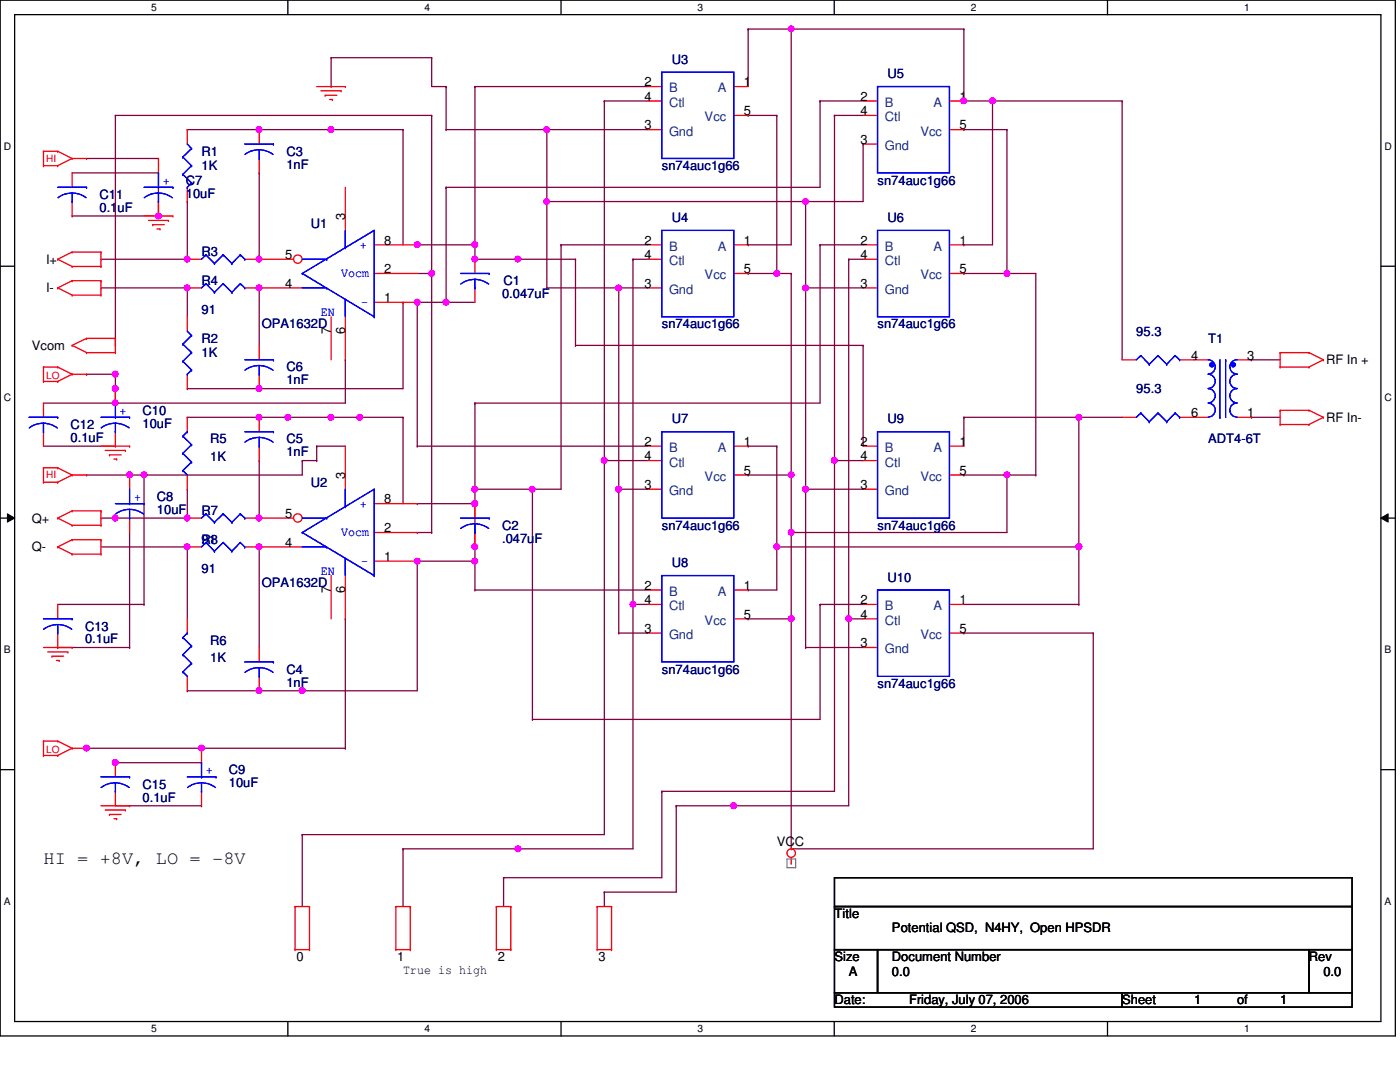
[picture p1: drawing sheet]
<svg xmlns="http://www.w3.org/2000/svg" width="279mm" height="216mm" viewBox="0 0 279 216" stroke-linecap="round" stroke-linejoin="round" font-family="sans-serif">
<defs><g id="words">
<text font-size="3.7" x="8.7" y="172.4">HI = +8V, LO = -8V</text>
<g font-size="2.6">
<text x="128.7" y="17.2">2</text>
<text x="148.4" y="17.2">1</text>
<text x="128.7" y="20.1">4</text>
<text x="148.4" y="23">5</text>
<text x="171.7" y="20.1">2</text>
<text x="171.7" y="23">4</text>
<text x="191.5" y="20.1">1</text>
<text x="128.7" y="25.8">3</text>
<text x="171.7" y="28.7">3</text>
<text x="191.5" y="25.8">5</text>
<text x="68.9" y="44" transform="rotate(-90 68.9 44)">3</text>
<text x="9.2" y="52.6">I+</text>
<text x="56.9" y="51.7">5</text>
<text x="76.7" y="48.8">8</text>
<text x="128.7" y="48.8">2</text>
<text x="128.7" y="51.7">4</text>
<text x="148.4" y="48.8">1</text>
<text x="171.7" y="48.8">2</text>
<text x="171.7" y="51.7">4</text>
<text x="191.5" y="48.8">1</text>
<text x="9.2" y="58.3">I-</text>
<text x="56.9" y="57.4">4</text>
<text x="76.7" y="54.5">2</text>
<text x="128.7" y="57.4">3</text>
<text x="148.4" y="54.5">5</text>
<text x="171.7" y="57.4">3</text>
<text x="191.5" y="54.5">5</text>
<text x="76.7" y="60.3">1</text>
<text x="6.3" y="69.8">Vcom</text>
<text x="66" y="66.6" transform="rotate(-90 66 66.6)">7</text>
<text x="68.9" y="66.6" transform="rotate(-90 68.9 66.6)">6</text>
<text x="237.7" y="71.8">4</text>
<text x="248.9" y="71.8">3</text>
<text x="264.7" y="72.7">RF In +</text>
<text x="237.7" y="83.2">6</text>
<text x="248.9" y="83.2">1</text>
<text x="128.7" y="89">2</text>
<text x="148.4" y="89">1</text>
<text x="171.7" y="89">2</text>
<text x="191.5" y="89">1</text>
<text x="264.7" y="84.2">RF In-</text>
<text x="68.9" y="95.6" transform="rotate(-90 68.9 95.6)">3</text>
<text x="128.7" y="91.9">4</text>
<text x="148.4" y="94.7">5</text>
<text x="171.7" y="91.9">4</text>
<text x="191.5" y="94.7">5</text>
<text x="76.7" y="100.5">8</text>
<text x="128.7" y="97.6">3</text>
<text x="171.7" y="97.6">3</text>
<text x="6.3" y="104.3">Q+</text>
<text x="56.9" y="103.3">5</text>
<text x="76.7" y="106.2">2</text>
<text x="6.3" y="110">Q-</text>
<text x="56.9" y="109.1">4</text>
<text x="76.7" y="111.9">1</text>
<text x="66" y="118.3" transform="rotate(-90 66 118.3)">7</text>
<text x="68.9" y="118.3" transform="rotate(-90 68.9 118.3)">6</text>
<text x="128.7" y="117.7">2</text>
<text x="148.4" y="117.7">1</text>
<text x="128.7" y="120.6">4</text>
<text x="148.4" y="123.4">5</text>
<text x="171.7" y="120.6">2</text>
<text x="171.7" y="123.4">4</text>
<text x="191.5" y="120.6">1</text>
<text x="128.7" y="126.3">3</text>
<text x="171.7" y="129.2">3</text>
<text x="191.5" y="126.3">5</text>
<text x="155" y="168.9">VCC</text>
<text x="166.5" y="183.2">Title</text>
<text x="59.2" y="191.8">0</text>
<text x="79.2" y="191.8">1</text>
<text x="99.4" y="191.8">2</text>
<text x="119.5" y="191.8">3</text>
<text x="166.5" y="191.8">Size</text>
<text x="178" y="191.8">Document Number</text>
<text x="178" y="186.1">Potential QSD, N4HY, Open HPSDR</text>
<text x="261.2" y="191.8">Rev</text>
<text x="80.4" y="194.4">True is high</text>
<text x="169.4" y="194.7">A</text>
<text x="178" y="194.7">0.0</text>
<text x="264.1" y="194.7">0.0</text>
<text x="166.5" y="200.4">Date:</text>
<text x="181.4" y="200.4">Friday, July 07, 2006</text>
<text x="223.9" y="200.4">Sheet</text>
<text x="238.3" y="200.4">1</text>
<text x="246.9" y="200.4">of</text>
<text x="255.5" y="200.4">1</text>
</g>
<g font-size="2.6" fill="#000080">
<text x="134.1" y="12.7">U3</text>
<text x="177.1" y="15.6">U5</text>
<text x="40.2" y="31.1">R1</text>
<text x="40.2" y="34">1K</text>
<text x="57.1" y="31.1">C3</text>
<text x="57.1" y="33.7">1nF</text>
<text x="132.1" y="34">sn74auc1g66</text>
<text x="19.9" y="39.7">C11</text>
<text x="37.1" y="36.8">C7</text>
<text x="37.1" y="39.4">10uF</text>
<text x="175.1" y="36.8">sn74auc1g66</text>
<text x="19.9" y="42.3">0.1uF</text>
<text x="62.1" y="45.4">U1</text>
<text x="134.1" y="44.3">U4</text>
<text x="177.1" y="44.3">U6</text>
<text x="40.2" y="51.2">R3</text>
<text x="40.2" y="56.9">R4</text>
<text x="100.2" y="59.5">0.047uF</text>
<text x="100.5" y="56.9">C1</text>
<text x="40.2" y="62.7">91</text>
<text x="52.3" y="65.5">OPA1632D</text>
<text x="132.1" y="65.5">sn74auc1g66</text>
<text x="175.1" y="65.5">sn74auc1g66</text>
<text x="40.2" y="68.4">R2</text>
<text x="40.2" y="71.2">1K</text>
<text x="226.8" y="67">95.3</text>
<text x="241.1" y="68.4">T1</text>
<text x="57.1" y="74.1">C6</text>
<text x="57.1" y="76.7">1nF</text>
<text x="28.4" y="82.8">C10</text>
<text x="226.8" y="78.4">95.3</text>
<text x="14.1" y="85.6">C12</text>
<text x="14.1" y="88.2">0.1uF</text>
<text x="28.4" y="85.3">10uF</text>
<text x="42" y="88.5">R5</text>
<text x="57.1" y="88.5">C5</text>
<text x="134.1" y="84.5">U7</text>
<text x="177.1" y="84.5">U9</text>
<text x="241.1" y="88.5">ADT4-6T</text>
<text x="42" y="91.9">1K</text>
<text x="57.1" y="91.1">1nF</text>
<text x="31.3" y="99.9">C8</text>
<text x="62.1" y="97.1">U2</text>
<text x="31.3" y="102.5">10uF</text>
<text x="40.2" y="102.8">R7</text>
<text x="100.2" y="105.7">C2</text>
<text x="132.1" y="105.7">sn74auc1g66</text>
<text x="175.1" y="105.7">sn74auc1g66</text>
<text x="40.2" y="108.6">91</text>
<text x="40.2" y="108.6">R8</text>
<text x="100.2" y="108.3">.047uF</text>
<text x="134.1" y="113.2">U8</text>
<text x="40.2" y="114.3">91</text>
<text x="52.3" y="117.2">OPA1632D</text>
<text x="177.1" y="116">U10</text>
<text x="17" y="125.8">C13</text>
<text x="17" y="128.4">0.1uF</text>
<text x="42" y="128.7">R6</text>
<text x="42" y="132.1">1K</text>
<text x="57.1" y="134.4">C4</text>
<text x="57.1" y="137">1nF</text>
<text x="132.1" y="134.4">sn74auc1g66</text>
<text x="175.1" y="137.3">sn74auc1g66</text>
<text x="45.7" y="154.5">C9</text>
<text x="28.4" y="157.4">C15</text>
<text x="28.4" y="159.9">0.1uF</text>
<text x="45.7" y="157.1">10uF</text>
</g>
<g font-size="2.6" fill="#004080">
<text x="133.5" y="18.5">B</text>
<text x="133.5" y="21.3">Ctl</text>
<text x="143.3" y="18.5">A</text>
<text x="176.6" y="21.3">B</text>
<text x="186.3" y="21.3">A</text>
<text x="133.5" y="27.1">Gnd</text>
<text x="140.6" y="24.2">Vcc</text>
<text x="176.6" y="24.2">Ctl</text>
<text x="176.6" y="29.9">Gnd</text>
<text x="183.7" y="27.1">Vcc</text>
<text x="133.5" y="50">B</text>
<text x="133.5" y="52.9">Ctl</text>
<text x="143.3" y="50">A</text>
<text x="176.6" y="50">B</text>
<text x="176.6" y="52.9">Ctl</text>
<text x="186.3" y="50">A</text>
<text x="133.5" y="58.6">Gnd</text>
<text x="140.6" y="55.8">Vcc</text>
<text x="176.6" y="58.6">Gnd</text>
<text x="183.7" y="55.8">Vcc</text>
<text x="133.5" y="90.2">B</text>
<text x="133.5" y="93.1">Ctl</text>
<text x="140.6" y="96">Vcc</text>
<text x="143.3" y="90.2">A</text>
<text x="176.6" y="90.2">B</text>
<text x="176.6" y="93.1">Ctl</text>
<text x="183.7" y="96">Vcc</text>
<text x="186.3" y="90.2">A</text>
<text x="133.5" y="98.8">Gnd</text>
<text x="176.6" y="98.8">Gnd</text>
<text x="133.5" y="118.9">B</text>
<text x="143.3" y="118.9">A</text>
<text x="133.5" y="121.8">Ctl</text>
<text x="140.6" y="124.7">Vcc</text>
<text x="176.6" y="121.8">B</text>
<text x="176.6" y="124.7">Ctl</text>
<text x="186.3" y="121.8">A</text>
<text x="133.5" y="127.5">Gnd</text>
<text x="176.6" y="130.4">Gnd</text>
<text x="183.7" y="127.5">Vcc</text>
</g>
<g font-size="2.6" fill="#00f">
<text x="32.5" y="36.9">+</text>
<text x="71.8" y="49.8">+</text>
<text x="68.1" y="55.2">Vocm</text>
<text x="64.1" y="63">EN</text>
<text x="72.1" y="61">-</text>
<text x="23.9" y="82.8">+</text>
<text x="26.8" y="100">+</text>
<text x="71.8" y="101.4">+</text>
<text x="68.1" y="106.9">Vocm</text>
<text x="72.1" y="112.6">-</text>
<text x="64.1" y="114.6">EN</text>
<text x="41.1" y="154.5">+</text>
</g>
<g font-size="2">
<text x="30.2" y="2.2">5</text>
<text x="84.7" y="2.2">4</text>
<text x="139.2" y="2.2">3</text>
<text x="193.8" y="2.2">2</text>
<text x="248.3" y="2.2">1</text>
<text x=".8" y="29.8">D</text>
<text x="276.3" y="29.8">D</text>
<text x=".8" y="80.1">C</text>
<text x="276.3" y="80.1">C</text>
<text x=".8" y="130.3">B</text>
<text x="276.3" y="130.3">B</text>
<text x=".8" y="180.5">A</text>
<text x="276.3" y="180.5">A</text>
<text x="30.2" y="206">5</text>
<text x="84.7" y="206">4</text>
<text x="139.2" y="206">3</text>
<text x="193.8" y="206">2</text>
<text x="248.3" y="206">1</text>
</g>
<g font-size="2" fill="#f00">
<text x="9.2" y="32.3">HI</text>
<text x="9.2" y="75.6">LO</text>
<text x="9.2" y="95.4">HI</text>
<text x="9.2" y="150.2">LO</text>
</g>
</g></defs>
<path d="M0 0h278.5v206.7h-278.5zM2.9 2.9h272.7v200.9h-272.7z" fill="none" stroke="#000" stroke-width=".25"/>
<g fill="#fff">
<path d="M30.2 .3h1.1v2.3h-1.1z"/>
<path d="M30.2 204.1h1.1v2.3h-1.1z"/>
</g>
<path d="M57.4 0v2.9M57.4 203.8v2.9" fill="none" stroke="#000" stroke-width=".25"/>
<g fill="#fff">
<path d="M84.7 .3h1.1v2.3h-1.1z"/>
<path d="M84.7 204.1h1.1v2.3h-1.1z"/>
</g>
<path d="M112 0v2.9M112 203.8v2.9" fill="none" stroke="#000" stroke-width=".25"/>
<g fill="#fff">
<path d="M139.2 .3h1.1v2.3h-1.1z"/>
<path d="M139.2 204.1h1.1v2.3h-1.1z"/>
</g>
<path d="M166.5 0v2.9M166.5 203.8v2.9" fill="none" stroke="#000" stroke-width=".25"/>
<g fill="#fff">
<path d="M193.8 .3h1.1v2.3h-1.1z"/>
<path d="M193.8 204.1h1.1v2.3h-1.1z"/>
</g>
<path d="M221 0v2.9M221 203.8v2.9" fill="none" stroke="#000" stroke-width=".25"/>
<g fill="#fff">
<path d="M248.3 .3h1.1v2.3h-1.1z"/>
<path d="M248.3 204.1h1.1v2.3h-1.1z"/>
<path d="M.8 28h1.4v2.3h-1.4z"/>
<path d="M276.3 28h1.4v2.3h-1.4z"/>
<path d="M.8 78.2h1.4v2.3h-1.4z"/>
<path d="M276.3 78.2h1.4v2.3h-1.4z"/>
</g>
<path d="M0 53.1h2.9M275.6 53.1h2.9" fill="none" stroke="#000" stroke-width=".25"/>
<g fill="#fff">
<path d="M.8 128.5h1.3v2.2h-1.3z"/>
<path d="M276.3 128.5h1.3v2.2h-1.3z"/>
</g>
<path d="M0 103.4h2.9M275.6 103.4h2.9" fill="none" stroke="#000" stroke-width=".25"/>
<path d="M1.5 102.5l1.4 .9-1.4 .8zM275.6 103.4l1.4-.9v1.7z" fill="#000"/>
<path d="M1.5 102.5l1.4 .9-1.4 .8zM275.6 103.4l1.4-.9v1.7z" fill="none" stroke="#000" stroke-width=".2"/>
<g fill="#fff">
<path d="M.8 178.7h1.3v2.2h-1.3z"/>
<path d="M276.3 178.7h1.3v2.2h-1.3z"/>
</g>
<path d="M0 153.6h2.9M275.6 153.6h2.9" fill="none" stroke="#000" stroke-width=".25"/>
<path d="M94.8 48.9h.1M94.8 48.9v2.8M249.8 71.8h.1M249.8 71.8h5.7M249.8 83.3h.1M249.8 83.3h5.7" fill="none" stroke="#800040" stroke-width=".25"/>
<circle cx="94.7" cy="48.8" r=".56" fill="#f0f"/>
<circle cx="94.7" cy="48.8" r=".56" fill="none" stroke="#f0f" stroke-width=".25"/>
<path d="M83.3 48.9h.1M83.3 48.9h11.5" fill="none" stroke="#800040" stroke-width=".25"/>
<circle cx="83.3" cy="48.8" r=".56" fill="#f0f"/>
<circle cx="83.3" cy="48.8" r=".56" fill="none" stroke="#f0f" stroke-width=".25"/>
<path d="M192.4 20.2h.1M192.4 20.2h5.7M89 60.3h.1M89 60.3h5.8" fill="none" stroke="#800040" stroke-width=".25"/>
<circle cx="198.1" cy="20.1" r=".56" fill="#f0f"/>
<circle cx="198.1" cy="20.1" r=".56" fill="none" stroke="#f0f" stroke-width=".25"/>
<circle cx="192.3" cy="20.1" r=".56" fill="#f0f"/>
<circle cx="192.3" cy="20.1" r=".56" fill="none" stroke="#f0f" stroke-width=".25"/>
<path d="M157.9 5.8h.1M157.9 5.8h34.5M192.4 5.8h.1M192.4 5.8v14.4M223.9 20.2h.1M223.9 20.2v51.6" fill="none" stroke="#800040" stroke-width=".25"/>
<circle cx="157.9" cy="5.8" r=".56" fill="#f0f"/>
<circle cx="157.9" cy="5.8" r=".56" fill="none" stroke="#f0f" stroke-width=".25"/>
<g fill="none" stroke="#800040" stroke-width=".25">
<path d="M94.8 17.3h.1M94.8 17.3h34.4M94.8 17.3v31.6M149.3 5.8h.1M149.3 5.8v11.5M149.3 5.8h8.6M157.9 5.8h.1M157.9 5.8v43.1h-8.6M89 37.4h.1M89 37.4v22.9M163.7 20.2h.1M163.7 20.2h8.6"/>
<path d="M163.7 20.2v17.2h-74.7M198.1 20.2h.1M198.1 20.2v28.7h-5.7M198.1 20.2h25.8M112 48.9h.1M112 48.9h17.2M112 48.9v48.7h-5.7M149.3 48.9h.1M192.4 48.9h.1M106.3 97.6h.1"/>
</g>
<circle cx="89" cy="60.3" r=".57" fill="#f0f"/>
<circle cx="89" cy="60.3" r=".57" fill="none" stroke="#f0f" stroke-width=".25"/>
<path d="M83.3 60.3h.1M83.3 60.3h5.7" fill="none" stroke="#800040" stroke-width=".25"/>
<circle cx="83.3" cy="60.3" r=".56" fill="#f0f"/>
<circle cx="83.3" cy="60.3" r=".56" fill="none" stroke="#f0f" stroke-width=".25"/>
<path d="M163.7 48.9h.1M163.7 48.9h8.6M163.7 48.9v31.5h-68.9M94.8 80.4h.1M94.8 97.6h.1M94.8 97.6v2.9" fill="none" stroke="#800040" stroke-width=".25"/>
<circle cx="94.7" cy="100.5" r=".56" fill="#f0f"/>
<circle cx="94.7" cy="100.5" r=".56" fill="none" stroke="#f0f" stroke-width=".25"/>
<path d="M83.3 60.3h.1M83.3 60.3v28.7M83.3 89h.1M83.3 89h45.9M192.4 83.3h.1M192.4 83.3v5.7M215.3 83.3h.1M215.3 83.3h8.6M215.3 83.3v25.8M83.3 112h.1M83.3 112h11.5" fill="none" stroke="#800040" stroke-width=".25"/>
<circle cx="215.3" cy="109.1" r=".56" fill="#f0f"/>
<circle cx="215.3" cy="109.1" r=".56" fill="none" stroke="#f0f" stroke-width=".25"/>
<circle cx="215.3" cy="83.3" r=".56" fill="#f0f"/>
<circle cx="215.3" cy="83.3" r=".56" fill="none" stroke="#f0f" stroke-width=".25"/>
<path d="M155 109.1h.1M155 109.1h60.3M192.4 120.6h22.9M215.3 120.6h.1" fill="none" stroke="#800040" stroke-width=".25"/>
<circle cx="215.3" cy="109.1" r=".56" fill="#f0f"/>
<circle cx="215.3" cy="109.1" r=".56" fill="none" stroke="#f0f" stroke-width=".25"/>
<path d="M155 89h.1M155 89v20.1M215.3 109.1h.1M215.3 109.1v11.5" fill="none" stroke="#800040" stroke-width=".25"/>
<circle cx="155" cy="109.1" r=".56" fill="#f0f"/>
<circle cx="155" cy="109.1" r=".56" fill="none" stroke="#f0f" stroke-width=".25"/>
<g fill="none" stroke="#800040" stroke-width=".25">
<path d="M149.3 89h.1M149.3 89h5.7M149.3 117.7h.1M155 109.1h.1M155 109.1v8.6h-5.7M157.9 106.3h.1M157.9 106.3v63.1M149.3 123.5h.1M149.3 123.5h8.6M157.9 123.5h.1M192.4 126.3h.1M192.4 126.3h25.8"/>
<path d="M218.2 126.3h.1M218.2 126.3v43.1h-60.3M157.9 169.4h.1"/>
</g>
<circle cx="157.9" cy="123.4" r=".56" fill="#f0f"/>
<circle cx="157.9" cy="123.4" r=".56" fill="none" stroke="#f0f" stroke-width=".25"/>
<circle cx="157.9" cy="106.2" r=".56" fill="#f0f"/>
<circle cx="157.9" cy="106.2" r=".56" fill="none" stroke="#f0f" stroke-width=".25"/>
<path d="M149.3 94.8h.1M149.3 94.8h8.6M201 94.8h.1M201 94.8v11.5h-43.1M157.9 106.3h.1" fill="none" stroke="#800040" stroke-width=".25"/>
<circle cx="200.9" cy="94.7" r=".56" fill="#f0f"/>
<circle cx="200.9" cy="94.7" r=".56" fill="none" stroke="#f0f" stroke-width=".25"/>
<path d="M201 25.9h.1M201 25.9v28.7M201 54.6h.1M201 54.6h5.7M201 94.8h.1M201 94.8h5.7" fill="none" stroke="#800040" stroke-width=".25"/>
<circle cx="200.9" cy="54.6" r=".56" fill="#f0f"/>
<circle cx="200.9" cy="54.6" r=".56" fill="none" stroke="#f0f" stroke-width=".25"/>
<path d="M155 23h.1M155 23v31.6M192.4 25.9h.1M192.4 25.9h8.6M155 54.6h.1M155 54.6h2.9M157.9 54.6h.1M157.9 54.6v40.2" fill="none" stroke="#800040" stroke-width=".25"/>
<circle cx="155" cy="54.6" r=".56" fill="#f0f"/>
<circle cx="155" cy="54.6" r=".56" fill="none" stroke="#f0f" stroke-width=".25"/>
<path d="M149.3 23h.1M149.3 23h5.7M149.3 54.6h.1M149.3 54.6h5.7M94.8 117.7h.1M94.8 112h.1M94.8 117.7h34.4M94.8 112v5.7" fill="none" stroke="#800040" stroke-width=".25"/>
<circle cx="94.7" cy="112" r=".56" fill="#f0f"/>
<circle cx="94.7" cy="112" r=".56" fill="none" stroke="#f0f" stroke-width=".25"/>
<path d="M103.4 51.7h.1M103.4 51.7h11.5M114.9 51.7h.1M114.9 51.7v17.2M114.9 68.9h.1M114.9 68.9h57.4M172.3 68.9h.1M172.3 68.9v20.1" fill="none" stroke="#800040" stroke-width=".25"/>
<circle cx="103.4" cy="51.7" r=".56" fill="#f0f"/>
<circle cx="103.4" cy="51.7" r=".56" fill="none" stroke="#f0f" stroke-width=".25"/>
<path d="M106.3 97.6h.1M106.3 97.6v46M163.7 120.6h.1M163.7 120.6h8.6M163.7 120.6v23h-57.4M106.3 143.6h.1" fill="none" stroke="#800040" stroke-width=".25"/>
<circle cx="106.2" cy="97.6" r=".56" fill="#f0f"/>
<circle cx="106.2" cy="97.6" r=".56" fill="none" stroke="#f0f" stroke-width=".25"/>
<path d="M94.8 97.6h.1M94.8 97.6h11.5" fill="none" stroke="#800040" stroke-width=".25"/>
<circle cx="94.7" cy="97.6" r=".56" fill="#f0f"/>
<circle cx="94.7" cy="97.6" r=".56" fill="none" stroke="#f0f" stroke-width=".25"/>
<path d="M120.6 20.2h.1M120.6 20.2h8.6M120.6 91.9h.1M120.6 91.9v74.6" fill="none" stroke="#800040" stroke-width=".25"/>
<circle cx="120.6" cy="91.9" r=".56" fill="#f0f"/>
<circle cx="120.6" cy="91.9" r=".56" fill="none" stroke="#f0f" stroke-width=".25"/>
<path d="M126.3 51.7h.1M126.3 51.7h2.9M120.6 91.9h.1M120.6 91.9h8.6M126.3 120.6h.1M126.3 120.6v48.8" fill="none" stroke="#800040" stroke-width=".25"/>
<circle cx="126.3" cy="120.6" r=".56" fill="#f0f"/>
<circle cx="126.3" cy="120.6" r=".56" fill="none" stroke="#f0f" stroke-width=".25"/>
<path d="M166.5 23h.1M166.5 23h5.8M166.5 91.9h.1M166.5 91.9v66M126.3 120.6h.1M126.3 120.6h2.9" fill="none" stroke="#800040" stroke-width=".25"/>
<circle cx="166.5" cy="91.9" r=".56" fill="#f0f"/>
<circle cx="166.5" cy="91.9" r=".56" fill="none" stroke="#f0f" stroke-width=".25"/>
<path d="M169.4 51.7h.1M169.4 51.7h2.9M166.5 91.9h.1M166.5 91.9h5.8M169.4 123.5h.1M169.4 123.5v37.3M132.1 157.9h.1M132.1 157.9h34.4M132.1 157.9v17.2" fill="none" stroke="#800040" stroke-width=".25"/>
<circle cx="169.4" cy="123.4" r=".56" fill="#f0f"/>
<circle cx="169.4" cy="123.4" r=".56" fill="none" stroke="#f0f" stroke-width=".25"/>
<path d="M146.4 160.8h.1M146.4 160.8h23" fill="none" stroke="#800040" stroke-width=".25"/>
<circle cx="146.4" cy="160.8" r=".57" fill="#f0f"/>
<circle cx="146.4" cy="160.8" r=".57" fill="none" stroke="#f0f" stroke-width=".25"/>
<path d="M169.4 123.5h.1M169.4 123.5h2.9M60.3 166.5h.1M60.3 166.5v14.4M60.3 166.5h60.3M80.4 169.4h.1M80.4 169.4v11.5M103.4 169.4h.1M103.4 169.4h22.9M135 160.8h.1M135 160.8v17.2" fill="none" stroke="#800040" stroke-width=".25"/>
<circle cx="103.4" cy="169.4" r=".56" fill="#f0f"/>
<circle cx="103.4" cy="169.4" r=".56" fill="none" stroke="#f0f" stroke-width=".25"/>
<path d="M66.1 11.5h.1M66.1 11.5h20M89 17.3h.1M89 17.3v8.6M109.1 25.9h.1M109.1 25.9h20.1M100.5 175.1h.1M100.5 175.1h31.6M100.5 175.1v5.8" fill="none" stroke="#800040" stroke-width=".25"/>
<circle cx="109.1" cy="25.9" r=".56" fill="#f0f"/>
<circle cx="109.1" cy="25.9" r=".56" fill="none" stroke="#f0f" stroke-width=".25"/>
<path d="M109.1 25.9h.1M109.1 25.9v14.3M109.1 40.2h.1M109.1 40.2h51.7" fill="none" stroke="#800040" stroke-width=".25"/>
<circle cx="160.8" cy="40.2" r=".56" fill="#f0f"/>
<circle cx="160.8" cy="40.2" r=".56" fill="none" stroke="#f0f" stroke-width=".25"/>
<circle cx="109.1" cy="40.2" r=".56" fill="#f0f"/>
<circle cx="109.1" cy="40.2" r=".56" fill="none" stroke="#f0f" stroke-width=".25"/>
<path d="M172.3 28.7h.1M172.3 28.7v11.5M109.1 40.2h.1M109.1 40.2v17.2M123.5 57.4h.1M123.5 57.4h5.7M160.8 57.4h.1M160.8 57.4v40.2" fill="none" stroke="#800040" stroke-width=".25"/>
<circle cx="160.8" cy="57.5" r=".56" fill="#f0f"/>
<circle cx="160.8" cy="57.5" r=".56" fill="none" stroke="#f0f" stroke-width=".25"/>
<path d="M160.8 57.4h.1M160.8 40.2h.1M160.8 57.4h11.5M160.8 40.2h11.5M160.8 97.6h.1M160.8 97.6v31.6" fill="none" stroke="#800040" stroke-width=".25"/>
<circle cx="160.8" cy="97.6" r=".56" fill="#f0f"/>
<circle cx="160.8" cy="97.6" r=".56" fill="none" stroke="#f0f" stroke-width=".25"/>
<path d="M123.5 57.4h.1M123.5 57.4v40.2M160.8 97.6h.1M160.8 97.6h11.5M160.8 129.2h.1M160.8 129.2h11.5" fill="none" stroke="#800040" stroke-width=".25"/>
<circle cx="123.4" cy="97.6" r=".56" fill="#f0f"/>
<circle cx="123.4" cy="97.6" r=".56" fill="none" stroke="#f0f" stroke-width=".25"/>
<circle cx="123.4" cy="57.4" r=".56" fill="#f0f"/>
<circle cx="123.4" cy="57.4" r=".56" fill="none" stroke="#f0f" stroke-width=".25"/>
<g fill="none" stroke="#800040" stroke-width=".25">
<path d="M66.1 25.9h.1M66.1 25.9h14.3M94.8 80.4h.1M94.8 80.4v17.2M123.5 97.6h.1M123.5 97.6h5.7M123.5 97.6v28.7M83.3 100.5h.1M83.3 100.5h11.5M123.5 126.3h.1M123.5 126.3h5.7M120.6 178h.1"/>
<path d="M120.6 178h14.4M120.6 178v2.9"/>
</g>
<circle cx="66" cy="25.9" r=".56" fill="#f0f"/>
<circle cx="66" cy="25.9" r=".56" fill="none" stroke="#f0f" stroke-width=".25"/>
<path d="M80.4 25.9h.1M80.4 25.9v23M51.7 109.1h.1M51.7 109.1v20.1" fill="none" stroke="#800040" stroke-width=".25"/>
<circle cx="51.7" cy="109.1" r=".56" fill="#f0f"/>
<circle cx="51.7" cy="109.1" r=".56" fill="none" stroke="#f0f" stroke-width=".25"/>
<path d="M60.3 137.8h.1M60.3 137.8h23" fill="none" stroke="#800040" stroke-width=".25"/>
<circle cx="60.3" cy="137.8" r=".56" fill="#f0f"/>
<circle cx="60.3" cy="137.8" r=".56" fill="none" stroke="#f0f" stroke-width=".25"/>
<path d="M83.3 112h.1M83.3 112v25.8" fill="none" stroke="#800040" stroke-width=".25"/>
<circle cx="83.3" cy="112" r=".56" fill="#f0f"/>
<circle cx="83.3" cy="112" r=".56" fill="none" stroke="#f0f" stroke-width=".25"/>
<path d="M51.7 34.5h.1M51.7 34.5v17.2" fill="none" stroke="#800040" stroke-width=".25"/>
<circle cx="51.7" cy="51.7" r=".56" fill="#f0f"/>
<circle cx="51.7" cy="51.7" r=".56" fill="none" stroke="#f0f" stroke-width=".25"/>
<path d="M51.7 77.6h.1M80.4 60.3h.1M80.4 60.3v17.3h-28.7M71.8 83.3h.1M71.8 83.3h8.6" fill="none" stroke="#800040" stroke-width=".25"/>
<circle cx="71.8" cy="83.3" r=".56" fill="#f0f"/>
<circle cx="71.8" cy="83.3" r=".56" fill="none" stroke="#f0f" stroke-width=".25"/>
<path d="M51.7 91.9h.1M51.7 91.9v11.5M80.4 83.3h.1M80.4 83.3v17.2" fill="none" stroke="#800040" stroke-width=".25"/>
<circle cx="51.7" cy="103.4" r=".56" fill="#f0f"/>
<circle cx="51.7" cy="103.4" r=".56" fill="none" stroke="#f0f" stroke-width=".25"/>
<path d="M37.4 25.9h.1M37.4 25.9h14.3M37.4 57.4h.1M37.4 57.4v5.8M37.4 77.6h.1M37.4 77.6h14.3" fill="none" stroke="#800040" stroke-width=".25"/>
<circle cx="51.7" cy="77.5" r=".56" fill="#f0f"/>
<circle cx="51.7" cy="77.5" r=".56" fill="none" stroke="#f0f" stroke-width=".25"/>
<path d="M51.7 57.4h.1M51.7 57.4v11.5" fill="none" stroke="#800040" stroke-width=".25"/>
<circle cx="51.7" cy="57.4" r=".56" fill="#f0f"/>
<circle cx="51.7" cy="57.4" r=".56" fill="none" stroke="#f0f" stroke-width=".25"/>
<path d="M37.4 40.2h.1M37.4 40.2v11.5M160.8 40.2h.1M160.8 40.2v17.2M37.4 97.6h.1M37.4 97.6v5.8M157.9 94.8h.1M157.9 94.8v11.5M37.4 109.1h.1M37.4 109.1v14.4" fill="none" stroke="#800040" stroke-width=".25"/>
<circle cx="157.9" cy="94.7" r=".56" fill="#f0f"/>
<circle cx="157.9" cy="94.7" r=".56" fill="none" stroke="#f0f" stroke-width=".25"/>
<path d="M89 25.9h.1M89 25.9h20.1M120.6 20.2h.1M120.6 20.2v71.7M126.3 51.7h.1M126.3 51.7v68.9M169.4 51.7h.1M169.4 51.7v71.8M94.8 109.1h.1M94.8 109.1v2.9" fill="none" stroke="#800040" stroke-width=".25"/>
<circle cx="94.7" cy="109.1" r=".56" fill="#f0f"/>
<circle cx="94.7" cy="109.1" r=".56" fill="none" stroke="#f0f" stroke-width=".25"/>
<path d="M166.5 23h.1M166.5 23v68.9M20.2 51.7h.1M20.2 51.7h17.2M109.1 57.4h.1M109.1 57.4h14.4M37.4 83.3h.1M37.4 83.3h14.3M37.4 137.8h.1M37.4 137.8h14.3" fill="none" stroke="#800040" stroke-width=".25"/>
<circle cx="37.3" cy="51.7" r=".56" fill="#f0f"/>
<circle cx="37.3" cy="51.7" r=".56" fill="none" stroke="#f0f" stroke-width=".25"/>
<path d="M20.2 57.4h.1M20.2 57.4h17.2" fill="none" stroke="#800040" stroke-width=".25"/>
<circle cx="37.3" cy="57.4" r=".56" fill="#f0f"/>
<circle cx="37.3" cy="57.4" r=".56" fill="none" stroke="#f0f" stroke-width=".25"/>
<path d="M23 103.4h.1M23 103.4h14.4" fill="none" stroke="#800040" stroke-width=".25"/>
<circle cx="37.3" cy="103.4" r=".56" fill="#f0f"/>
<circle cx="37.3" cy="103.4" r=".56" fill="none" stroke="#f0f" stroke-width=".25"/>
<circle cx="23" cy="103.4" r=".56" fill="#f0f"/>
<circle cx="23" cy="103.4" r=".56" fill="none" stroke="#f0f" stroke-width=".25"/>
<path d="M20.2 109.1h17.2M37.4 109.1h.1" fill="none" stroke="#800040" stroke-width=".25"/>
<circle cx="37.3" cy="109.1" r=".56" fill="#f0f"/>
<circle cx="37.3" cy="109.1" r=".56" fill="none" stroke="#f0f" stroke-width=".25"/>
<path d="M66.1 83.3h.1M66.1 83.3h5.7M192.4 83.3h.1M192.4 83.3h22.9M80.4 169.4h.1M80.4 169.4h23M135 160.8h.1M135 160.8h11.4" fill="none" stroke="#800040" stroke-width=".25"/>
<circle cx="66" cy="83.3" r=".56" fill="#f0f"/>
<circle cx="66" cy="83.3" r=".56" fill="none" stroke="#f0f" stroke-width=".25"/>
<path d="M57.4 83.3h.1M57.4 83.3h8.7" fill="none" stroke="#800040" stroke-width=".25"/>
<circle cx="57.4" cy="83.3" r=".56" fill="#f0f"/>
<circle cx="57.4" cy="83.3" r=".56" fill="none" stroke="#f0f" stroke-width=".25"/>
<path d="M51.7 83.3h.1M51.7 83.3h5.7" fill="none" stroke="#800040" stroke-width=".25"/>
<circle cx="51.7" cy="83.3" r=".56" fill="#f0f"/>
<circle cx="51.7" cy="83.3" r=".56" fill="none" stroke="#f0f" stroke-width=".25"/>
<path d="M51.7 137.8h.1M51.7 137.8h8.6" fill="none" stroke="#800040" stroke-width=".25"/>
<circle cx="51.7" cy="137.8" r=".56" fill="#f0f"/>
<circle cx="51.7" cy="137.8" r=".56" fill="none" stroke="#f0f" stroke-width=".25"/>
<path d="M51.7 25.9h.1M51.7 25.9h14.4" fill="none" stroke="#800040" stroke-width=".25"/>
<circle cx="51.7" cy="25.9" r=".56" fill="#f0f"/>
<circle cx="51.7" cy="25.9" r=".56" fill="none" stroke="#f0f" stroke-width=".25"/>
<path d="M94.8 51.7h.1M94.8 51.7h8.6" fill="none" stroke="#800040" stroke-width=".25"/>
<circle cx="94.7" cy="51.7" r=".56" fill="#f0f"/>
<circle cx="94.7" cy="51.7" r=".56" fill="none" stroke="#f0f" stroke-width=".25"/>
<path d="M94.8 100.5h.1M94.8 100.5v8.6" fill="none" stroke="#800040" stroke-width=".25"/>
<circle cx="94.7" cy="100.5" r=".56" fill="#f0f"/>
<circle cx="94.7" cy="100.5" r=".56" fill="none" stroke="#f0f" stroke-width=".25"/>
<path d="M86.1 17.3h2.9M89 17.3h.1M83.3 54.6h2.8M86.1 54.6h.1M86.1 54.6v51.7M86.1 106.3h.1" fill="none" stroke="#800040" stroke-width=".25"/>
<circle cx="86.1" cy="54.6" r=".56" fill="#f0f"/>
<circle cx="86.1" cy="54.6" r=".56" fill="none" stroke="#f0f" stroke-width=".25"/>
<path d="M66.1 17.3h.1M66.1 11.5v5.8M86.1 11.5h.1M86.1 11.5v5.8M83.3 106.3h.1M83.3 106.3h2.8M17.3 149.3h22.9M40.2 149.3h.1" fill="none" stroke="#800040" stroke-width=".25"/>
<circle cx="17.3" cy="149.3" r=".56" fill="#f0f"/>
<circle cx="17.3" cy="149.3" r=".56" fill="none" stroke="#f0f" stroke-width=".25"/>
<circle cx="40.2" cy="149.3" r=".56" fill="#f0f"/>
<circle cx="40.2" cy="149.3" r=".56" fill="none" stroke="#f0f" stroke-width=".25"/>
<g fill="none" stroke="#800040" stroke-width=".25">
<path d="M23 23h.1M23 23h63.1M23 23v45.9M86.1 23h.1M86.1 23v31.6M192.4 54.6h.1M192.4 54.6h8.6M206.7 54.6v40.2M17.3 74.7h.1M17.3 74.7h5.7M23 68.9h.1M23 77.6h.1"/>
<path d="M23 77.6v2.8M68.9 71.8h.1M68.9 71.8v8.6M25.9 94.8h2.8M28.7 94.8h.1M60.3 91.9h.1M60.3 91.9v2.9M60.3 91.9h2.9M63.2 89h.1M63.2 91.9h.1M63.2 89v2.9M63.2 89h5.7"/>
<path d="M192.4 94.8h.1M192.4 94.8h8.6M206.7 94.8h.1M68.9 123.5h.1M68.9 123.5v25.8"/>
</g>
<circle cx="23" cy="80.4" r=".56" fill="#f0f"/>
<circle cx="23" cy="80.4" r=".56" fill="none" stroke="#f0f" stroke-width=".25"/>
<circle cx="23" cy="77.5" r=".56" fill="#f0f"/>
<circle cx="23" cy="77.5" r=".56" fill="none" stroke="#f0f" stroke-width=".25"/>
<path d="M17.3 94.8h8.6M23 80.4h.1M23 80.4h45.9M25.9 94.8h.1M20.2 103.4h.1M20.2 103.4h2.8" fill="none" stroke="#800040" stroke-width=".25"/>
<circle cx="25.9" cy="94.7" r=".56" fill="#f0f"/>
<circle cx="25.9" cy="94.7" r=".56" fill="none" stroke="#f0f" stroke-width=".25"/>
<path d="M14.4 34.5h17.2M17.3 31.6h14.3M31.6 31.6h.1M31.6 34.5h.1M31.6 34.5v8.6M14.4 43.1h.1M14.4 43.1h17.2M31.6 43.1h.1M40.2 149.3h28.7M68.9 149.3h.1" fill="none" stroke="#800040" stroke-width=".25"/>
<circle cx="31.6" cy="43.1" r=".56" fill="#f0f"/>
<circle cx="31.6" cy="43.1" r=".56" fill="none" stroke="#f0f" stroke-width=".25"/>
<path d="M23 74.7h.1M23 74.7v2.9" fill="none" stroke="#800040" stroke-width=".25"/>
<circle cx="23" cy="74.6" r=".56" fill="#f0f"/>
<circle cx="23" cy="74.6" r=".56" fill="none" stroke="#f0f" stroke-width=".25"/>
<path d="M8.7 80.4h14.3M8.7 89h14.3M23 80.4h.1M23 89h.1M23 152.2h17.2M40.2 152.2h.1" fill="none" stroke="#800040" stroke-width=".25"/>
<circle cx="23" cy="152.1" r=".56" fill="#f0f"/>
<circle cx="23" cy="152.1" r=".56" fill="none" stroke="#f0f" stroke-width=".25"/>
<path d="M28.7 94.8h.1M28.7 94.8v25.8M25.9 106.3v22.9M11.5 129.2h.1M11.5 129.2h14.4M11.5 120.6h17.2M25.9 129.2h.1M28.7 120.6h.1M23 160.8h17.2M40.2 160.8h.1" fill="none" stroke="#800040" stroke-width=".25"/>
<circle cx="28.7" cy="94.7" r=".56" fill="#f0f"/>
<circle cx="28.7" cy="94.7" r=".56" fill="none" stroke="#f0f" stroke-width=".25"/>
<path d="M28.7 94.8h.1M28.7 94.8h31.6" fill="none" stroke="#800040" stroke-width=".25"/>
<g fill="none" stroke="#f00" stroke-width=".25">
<path d="M63.2 17.3h5.7M64.1 18.1h4M64.9 19h.1M64.9 19h2.3M65.8 19.9h.5M66.3 19.9h.1M68.1 18.1h.1M68.9 17.3h.1M129.2 17.3h2.9M146.4 17.3h2.9M8.7 30.2h.1M8.7 33.1h.1"/>
<path d="M8.7 33.1h2.8M8.7 30.2h2.8M8.7 30.2v2.9M11.5 30.2h.1M11.5 33.1h.1M11.5 30.2l2.9 1.4M14.4 31.6h.1M14.4 31.6l-2.9 1.5M14.4 31.6h2.9M17.3 31.6h.1M51.7 25.9v2.8M51.7 31.6v2.9"/>
<path d="M68.9 37.4v8.6M129.2 20.2h2.9M129.2 25.9h2.9M146.4 23h2.9M11.5 57.4h.1M11.5 51.7h.1M11.5 57.4l2.9 1.5M11.5 51.7l2.9 1.5M14.4 56h.1M14.4 58.9h.1M14.4 50.3h.1M14.4 53.2h.1"/>
<path d="M14.4 56l-2.9 1.4M14.4 56h5.8M14.4 58.9h5.8M14.4 50.3l-2.9 1.4M14.4 50.3h5.8M14.4 53.2h5.8M20.2 56h.1M20.2 58.9h.1M20.2 50.3h.1M20.2 53.2h.1M20.2 50.3v2.9M20.2 56v2.9"/>
<path d="M28.7 43.1h5.8M29.6 44h4M30.5 44.8h.1M30.5 44.8h2.3M31.3 45.7h.6M31.9 45.7h.1M33.6 44h.1M34.5 43.1h.1M37.4 57.4h2.8M48.9 57.4h11.4M74.7 48.9h8.6M94.8 51.7v2.9"/>
<path d="M94.8 57.4v2.9M129.2 48.9h2.9M129.2 51.7h2.9M129.2 57.4h2.9M146.4 48.9h2.9M146.4 54.6h2.9M172.3 48.9h2.8M172.3 51.7h2.8M172.3 57.4h2.8M189.5 48.9h2.9M189.5 54.6h2.9M8.7 73.2h.1"/>
<path d="M8.7 76.1h.1M8.7 73.2h2.8M8.7 73.2v2.9M8.7 76.1h2.8M11.5 73.2h.1M11.5 76.1h.1M11.5 73.2l2.9 1.5M14.4 68.9h.1M14.4 74.7h.1M14.4 68.9l2.9 1.5M14.4 74.7l-2.9 1.4M14.4 74.7h2.9"/>
<path d="M17.3 67.5h.1M17.3 70.4h.1M17.3 74.7h.1M17.3 70.4h5.7M17.3 67.5l-2.9 1.4M17.3 67.5h5.7M23 67.5h.1M23 70.4h.1M23 67.5v2.9M37.4 63.2v2.9M37.4 74.7v2.9M51.7 68.9v2.9"/>
<path d="M51.7 74.7v2.9M68.9 63.2v8.6M74.7 60.3h8.6M223.9 71.8h2.9M235.4 71.8h2.9M255.5 73.2h.1M255.5 70.4h.1M255.5 70.4h5.7M255.5 73.2h5.7M255.5 70.4v2.8M261.2 70.4h.1M261.2 73.2h.1"/>
<path d="M261.2 70.4l2.9 1.4M264.1 71.8h.1M264.1 71.8l-2.9 1.4M8.7 93.3h.1M8.7 96.2h.1M8.7 93.3v2.9M8.7 96.2h2.8M8.7 93.3h2.8M11.5 93.3h.1M11.5 96.2h.1M11.5 93.3l2.9 1.5M14.4 94.8h.1"/>
<path d="M14.4 94.8l-2.9 1.4M14.4 94.8h2.9M17.3 94.8h.1M20.2 89h5.7M21 89.9h4M21.8 90.8h.1M21.8 90.8h2.4M22.7 91.6h.6M23.3 91.6h.1M25 89.9h.1M25.9 89h.1M129.2 89h2.9"/>
<path d="M129.2 91.9h2.9M129.2 97.6h2.9M146.4 94.8h2.9M146.4 89h2.9M255.5 84.7h.1M255.5 81.9h.1M255.5 81.9v2.8M255.5 81.9h5.7M255.5 84.7h5.7M261.2 81.9h.1M261.2 84.7h.1M261.2 81.9l2.9 1.4"/>
<path d="M264.1 83.3h.1M264.1 83.3l-2.9 1.4M11.5 103.4h.1M11.5 109.1h.1M11.5 103.4l2.9 1.4M11.5 109.1l2.9 1.5M14.4 101.9h.1M14.4 104.8h.1M14.4 107.7h.1M14.4 110.6h.1M14.4 101.9l-2.9 1.5M14.4 101.9h5.8"/>
<path d="M14.4 104.8h5.8M14.4 107.7l-2.9 1.4M14.4 107.7h5.8M14.4 110.6h5.8M20.2 101.9h.1M20.2 104.8h.1M20.2 107.7h.1M20.2 110.6h.1M20.2 101.9v2.9M20.2 107.7v2.9M37.4 103.4h2.8M48.9 103.4h2.8"/>
<path d="M94.8 100.5v2.9M94.8 106.3v2.8M8.7 129.2h5.7M9.5 130.1h4M10.4 130.9h.1M10.4 130.9h2.3M11.3 131.8h.5M11.5 120.6v2.9M11.5 126.3v2.9M11.8 131.8h.1M13.5 130.1h.1M14.4 129.2h.1"/>
<path d="M51.7 129.2v2.9M51.7 135v2.8M172.3 129.2h2.8M172.3 120.6h2.8M172.3 123.5h2.8M189.5 120.6h2.9M189.5 126.3h2.9M8.7 147.9h.1M8.7 150.7h.1M8.7 147.9v2.8M8.7 150.7h2.8M8.7 147.9h2.8"/>
<path d="M11.5 147.9h.1M11.5 150.7h.1M11.5 147.9l2.9 1.4M14.4 149.3h.1M14.4 149.3l-2.9 1.4M14.4 149.3h2.9M17.3 149.3h.1M23 152.2v2.8M23 157.9v2.9M20.2 160.8h5.7M21 161.6h4M21.8 162.5h.1"/>
<path d="M21.8 162.5h2.4M22.7 163.4h.6M23.3 163.4h.1M25 161.6h.1M25.9 160.8h.1M157.9 172.3h.1M157.9 171.1v1.2M58.9 180.9h.1M58.9 189.5h.1M58.9 180.9h2.9M58.9 189.5h2.9M58.9 180.9v8.6"/>
<path d="M61.8 180.9h.1M61.8 189.5h.1M61.8 180.9v8.6M79 180.9h.1M79 189.5h.1M79 180.9h2.9M79 189.5h2.9M79 180.9v8.6M81.9 180.9h.1M81.9 189.5h.1M81.9 180.9v8.6M99.1 180.9h.1"/>
<path d="M99.1 189.5h.1M99.1 180.9h2.8M99.1 189.5h2.8M99.1 180.9v8.6M101.9 180.9h.1M101.9 189.5h.1M101.9 180.9v8.6M119.2 180.9h.1M119.2 189.5h.1M119.2 180.9v8.6M119.2 180.9h2.8M119.2 189.5h2.8"/>
<path d="M122 180.9h.1M122 189.5h.1M122 180.9v8.6"/>
<circle cx="157.9" cy="170.2" r=".85"/>
</g>
<path d="M157.1 171.4h1.7v1.7h-1.7z" fill="none" stroke="#808080" stroke-width=".25"/>
<path d="M166.5 175.1h103.3v5.8h-103.3zM166.5 180.9h103.3v8.6h-103.3zM166.5 189.5h8.6v8.6h-8.6zM166.5 198.1h57.4v2.9h-57.4zM175.1 189.5h86.1v8.6h-86.1zM223.9 198.1h45.9v2.9h-45.9zM261.2 189.5h8.6v8.6h-8.6z" fill="none" stroke="#000" stroke-width=".25"/>
<g fill="none" stroke="#00f" stroke-width=".25">
<path d="M132.1 14.4h14.3v17.2h-14.3zM48.9 28.7h5.7M51.7 31.6h.1M51.7 29.9l1.5 .2 1.3 .7M51.7 29.9l-1.5 .2-1.3 .7M51.7 29.9v1.7M54.6 28.7h.1M41.1 56.6h.1M41.1 56.6l-.9 .8M41.1 56.6l1.7 1.7M42.8 58.3h.1M44.5 56.6h.1"/>
<path d="M44.5 56.6l-1.7 1.7M44.5 56.6l1.8 1.7M46.3 58.3h.1M48 56.6h.1M48 56.6l-1.7 1.7M48 56.6l.9 .8M48.9 57.4h.1M91.9 54.6h5.7M94.8 57.4h.1M94.8 55.8l1.4 .2 1.3 .7M94.8 55.8l-1.5 .2-1.4 .7M94.8 55.8v1.6"/>
<path d="M97.6 54.6h.1M132.1 46h14.3v17.2h-14.3zM175.1 46h14.4v17.2h-14.4zM36.5 68.7h.1M36.5 72.1h.1M36.5 68.7l1.7 1.7M36.5 72.1l1.7 1.7M37.4 74.7h.1M37.4 66.1l.8 .8M38.2 66.9h.1M38.2 70.4h.1M38.2 73.8h.1"/>
<path d="M38.2 66.9l-1.7 1.8M38.2 70.4l-1.7 1.7M38.2 73.8l-.8 .9M48.9 71.8h5.7M51.7 74.7h.1M51.7 72.9l1.5 .3 1.3 .7M51.7 72.9l-1.5 .3-1.3 .7M51.7 72.9v1.8M54.6 71.8h.1M227.7 71h.1M227.7 71l-.9 .8M227.7 71l1.7 1.7"/>
<path d="M229.4 72.7h.1M231.1 71h.1M231.1 71l-1.7 1.7M231.1 71l1.7 1.7M232.8 72.7h.1M234.5 71h.1M234.5 71l-1.7 1.7M234.5 71l.9 .8M235.4 71.8h.1M132.1 86.1h14.3v17.3h-14.3zM41.1 102.5h.1M41.1 102.5l-.9 .9"/>
<path d="M41.1 102.5l1.7 1.7M42.8 104.2h.1M44.5 102.5h.1M44.5 102.5l-1.7 1.7M44.5 102.5l1.8 1.7M46.3 104.2h.1M48 102.5h.1M48 102.5l-1.7 1.7M48 102.5l.9 .9M48.9 103.4h.1M91.9 103.4h5.7M94.8 106.3h.1"/>
<path d="M94.8 104.5l1.4 .3 1.3 .7M94.8 104.5l-1.5 .2-1.4 .8M94.8 104.5v1.8M97.6 103.4h.1M175.1 117.7h14.4v17.3h-14.4zM8.7 123.5h5.7M11.5 126.3h.1M11.5 124.6l1.5 .3 1.3 .7M11.5 124.6l-1.5 .3-1.3 .7M11.5 124.6v1.7M14.4 123.5h.1M48.9 132.1h5.7"/>
<path d="M51.7 135h.1M51.7 133.2l1.5 .3 1.3 .7M51.7 133.2l-1.5 .3-1.3 .7M51.7 133.2v1.8M54.6 132.1h.1M20.2 155h5.7M23 157.9h.1M23 156.2l1.5 .3 1.3 .6M23 156.2l-1.5 .2-1.3 .7M23 156.2v1.7M25.9 155h.1"/>
</g>
<circle cx="59.4" cy="51.7" r=".84" fill="#fff"/>
<g fill="none" stroke="#f00" stroke-width=".25">
<path d="M37.4 25.9v2.8M37.4 37.4v2.8M172.3 20.2h2.8M172.3 23h2.8M172.3 28.7h2.8M189.5 20.2h2.9M189.5 25.9h2.9M51.7 51.7h6.9M74.7 54.6h8.6M66.1 63.2v8.6M238.3 71.8h2.8M246.9 71.8h2.9"/>
<path d="M51.7 83.3v2.8M51.7 89v2.9M223.9 83.3h2.9M235.4 83.3h5.7M246.9 83.3h2.9M37.4 109.1h2.8M48.9 109.1h2.8M129.2 117.7h2.9M146.4 117.7h2.9M37.4 123.5v2.8M37.4 135v2.8M129.2 120.6h2.9"/>
<path d="M129.2 126.3h2.9M146.4 123.5h2.9"/>
<circle cx="59.4" cy="51.7" r=".84"/>
</g>
<g fill="none" stroke="#00f" stroke-width=".25">
<path d="M175.1 17.3h14.4v17.2h-14.4zM36.5 31.3h.1M36.5 34.8h.1M36.5 31.3l1.7 1.8M36.5 34.8l1.7 1.7M37.4 37.4h.1M37.4 28.7l.8 .9M38.2 29.6h.1M38.2 33.1h.1M38.2 36.5h.1M38.2 29.6l-1.7 1.7M38.2 33.1l-1.7 1.7"/>
<path d="M38.2 36.5l-.8 .9M60.3 54.6h.1M60.3 54.6l14.4 8.6M60.3 51.7h4.9M60.3 57.4h4.9M65.2 51.7h.1M65.2 57.4h.1M68.9 49.4h.1M68.9 59.7h.1M68.9 46v3.4M68.9 59.7v3.5M74.7 46h.1"/>
<path d="M74.7 46l-14.4 8.6M74.7 46v17.2M74.7 63.2h.1M241.1 71.8a1.42 1.42 0 0 1 1.4 1.4 1.42 1.42 0 0 1-1.4 1.4M241.1 74.7a1.42 1.42 0 0 1 1.4 1.4 1.42 1.42 0 0 1-1.4 1.4 1.44 1.44 0 0 1 1.4 1.5 1.44 1.44 0 0 1-1.4 1.4M243.5 71.8v11.5M244.6 71.8h.1M244.6 71.8v11.5M246.9 71.8a1.42 1.42 0 0 0-1.5 1.4 1.42 1.42 0 0 0 1.5 1.4M246.9 74.7a1.42 1.42 0 0 0-1.5 1.4 1.42 1.42 0 0 0 1.5 1.4 1.44 1.44 0 0 0-1.5 1.5 1.44 1.44 0 0 0 1.5 1.4M48.9 86.1h5.7M51.7 89h.1"/>
<path d="M51.7 87.3l1.5 .2 1.3 .7M51.7 87.3l-1.5 .2-1.3 .7M51.7 87.3v1.7M54.6 86.1h.1M227.7 82.4h.1M227.7 82.4l-.9 .9M227.7 82.4l1.7 1.8M229.4 84.2h.1M231.1 82.4h.1M231.1 82.4l-1.7 1.8M231.1 82.4l1.7 1.8M232.8 84.2h.1"/>
<path d="M234.5 82.4h.1M234.5 82.4l-1.7 1.8M234.5 82.4l.9 .9M235.4 83.3h.1M241.1 80.4a1.4 1.4 0 0 1 1.4 1.4 1.4 1.4 0 0 1-1.4 1.4M243.5 83.3h.1M246.9 80.4a1.4 1.4 0 0 0-1.5 1.4 1.4 1.4 0 0 0 1.5 1.4M41.1 108.2h.1M41.1 108.2l-.9 .9M41.1 108.2l1.7 1.8M42.8 110h.1M44.5 108.2h.1"/>
<path d="M44.5 108.2l-1.7 1.8M44.5 108.2l1.8 1.8M46.3 110h.1M48 108.2h.1M48 108.2l-1.7 1.8M48 108.2l.9 .9M48.9 109.1h.1M132.1 114.9h14.3v17.2h-14.3zM36.5 134.1h.1M36.5 130.6h.1M36.5 127.2h.1M36.5 134.1l.9 .9"/>
<path d="M36.5 130.6l1.7 1.8M36.5 127.2l1.7 1.7M37.4 126.3h.1M37.4 126.3l-.9 .9M38.2 132.4h.1M38.2 128.9h.1M38.2 132.4l-1.7 1.7M38.2 128.9l-1.7 1.7"/>
</g>
<circle cx="241.9" cy="72.8" r=".42" fill="#00f"/>
<circle cx="241.9" cy="72.8" r=".42" fill="none" stroke="#00f" stroke-width=".25"/>
<circle cx="246.1" cy="72.8" r=".4" fill="#00f"/>
<g fill="none" stroke="#00f" stroke-width=".25">
<path d="M241.1 71.8a1.42 1.42 0 0 1 1.4 1.4 1.42 1.42 0 0 1-1.4 1.4M241.1 74.7a1.42 1.42 0 0 1 1.4 1.4 1.42 1.42 0 0 1-1.4 1.4 1.44 1.44 0 0 1 1.4 1.5 1.44 1.44 0 0 1-1.4 1.4M243.5 71.8v11.5M244.6 71.8h.1M244.6 71.8v11.5M246.9 71.8a1.42 1.42 0 0 0-1.5 1.4 1.42 1.42 0 0 0 1.5 1.4M246.9 74.7a1.42 1.42 0 0 0-1.5 1.4 1.42 1.42 0 0 0 1.5 1.4 1.44 1.44 0 0 0-1.5 1.5 1.44 1.44 0 0 0 1.5 1.4M241.1 80.4a1.4 1.4 0 0 1 1.4 1.4 1.4 1.4 0 0 1-1.4 1.4M243.5 83.3h.1M246.9 80.4a1.4 1.4 0 0 0-1.5 1.4 1.4 1.4 0 0 0 1.5 1.4"/>
<circle cx="246.1" cy="72.8" r=".4"/>
</g>
<circle cx="241.9" cy="72.8" r=".42" fill="#00f"/>
<circle cx="241.9" cy="72.8" r=".42" fill="none" stroke="#00f" stroke-width=".25"/>
<circle cx="246.1" cy="72.8" r=".4" fill="#00f"/>
<g fill="none" stroke="#00f" stroke-width=".25">
<path d="M11.5 37.4h5.8M14.4 38.5l1.5 .3 1.3 .7M14.4 38.5l-1.5 .3-1.3 .7M14.4 38.5v1.7M17.3 37.4h.1M14.4 40.2h.1M41.1 50.8h.1M41.1 50.8l-.9 .9M41.1 50.8l1.7 1.8M42.8 52.6h.1M44.5 50.8h.1M44.5 50.8l-1.7 1.8"/>
<path d="M44.5 50.8l1.8 1.8M46.3 52.6h.1M48 50.8h.1M48 50.8l-1.7 1.8M48 50.8l.9 .9M48.9 51.7h.1M5.8 83.3h5.7M8.7 86.1h.1M8.7 84.5l1.4 .2 1.3 .7M8.7 84.5l-1.5 .2-1.4 .7M8.7 84.5v1.6M11.5 83.3h.1"/>
<path d="M20.2 83.3h5.7M23 86.1h.1M23 83.3h.1M23 84.5l1.5 .2 1.3 .7M23 84.5l-1.5 .2-1.3 .7M23 80.4v2.9M23 84.5v1.6M25.9 83.3h.1"/>
<circle cx="246.1" cy="72.8" r=".4"/>
</g>
<g fill="none" stroke="#f00" stroke-width=".25">
<path d="M14.4 34.5v2.9M14.4 40.2v2.9M37.4 51.7h2.8M48.9 51.7h2.8M23 77.6v2.8M8.7 80.4v2.9M8.7 86.1v2.9M23 86.1v2.9M68.9 89v8.6M51.7 109.1h8.6M68.9 114.9v8.6M74.7 100.5h8.6"/>
<path d="M74.7 112h8.6"/>
</g>
<circle cx="59.4" cy="103.4" r=".84" fill="#fff"/>
<g fill="none" stroke="#f00" stroke-width=".25">
<path d="M31.6 31.6v2.9M31.6 40.2v2.9M25.9 94.8v2.8M37.4 83.3v2.8M37.4 94.8v2.8M172.3 89h2.8M172.3 91.9h2.8M172.3 97.6h2.8M189.5 89h2.9M189.5 94.8h2.9M25.9 103.4v2.9M51.7 103.4h6.9"/>
<path d="M66.1 114.9v8.6M74.7 106.3h8.6M40.2 149.3v2.9M40.2 157.9v2.9"/>
<circle cx="59.4" cy="103.4" r=".84"/>
</g>
<g fill="none" stroke="#00f" stroke-width=".25">
<path d="M28.7 37.4h5.8M31.6 37.4h.1M31.6 38.5l1.5 .3 1.3 .7M31.6 38.5l-1.5 .3-1.3 .7M31.6 34.5v2.9M31.6 38.5v1.7M34.5 37.4h.1M31.6 40.2h.1M25.9 97.6v2.9M36.5 93.9h.1M36.5 90.5h.1M36.5 87h.1"/>
<path d="M36.5 93.9l.9 .9M36.5 90.5l1.7 1.7M36.5 87l1.7 1.7M37.4 86.1h.1M37.4 86.1l-.9 .9M38.2 92.2h.1M38.2 88.7h.1M38.2 92.2l-1.7 1.7M38.2 88.7l-1.7 1.8M68.9 97.6v3.5M74.7 97.6h.1M74.7 97.6l-14.4 8.7"/>
<path d="M74.7 97.6v17.3M175.1 86.1h14.4v17.3h-14.4zM23 100.5h5.7M25.9 103.4h.1M25.9 100.5h.1M25.9 101.6l1.4 .3 1.4 .7M25.9 101.6l-1.5 .3-1.3 .7M25.9 101.6v1.8M28.7 100.5h.1M60.3 106.3h.1M60.3 106.3l14.4 8.6M60.3 103.4h4.9"/>
<path d="M60.3 109.1h4.9M65.2 103.4h.1M65.2 109.1h.1M68.9 101.1h.1M68.9 111.4h.1M68.9 111.4v3.5M74.7 114.9h.1M37.4 155h5.7M40.2 157.9h.1M40.2 155h.1M40.2 156.2l1.5 .2 1.3 .7M40.2 156.2l-1.5 .2-1.3 .7"/>
<path d="M40.2 152.2v2.8M40.2 156.2v1.7M43.1 155h.1"/>
</g>
<circle cx="94.7" cy="48.8" r=".56" fill="#f0f"/>
<circle cx="94.7" cy="48.8" r=".56" fill="none" stroke="#f0f" stroke-width=".25"/>
<circle cx="83.3" cy="48.8" r=".56" fill="#f0f"/>
<circle cx="83.3" cy="48.8" r=".56" fill="none" stroke="#f0f" stroke-width=".25"/>
<circle cx="198.1" cy="20.1" r=".56" fill="#f0f"/>
<circle cx="198.1" cy="20.1" r=".56" fill="none" stroke="#f0f" stroke-width=".25"/>
<circle cx="192.3" cy="20.1" r=".56" fill="#f0f"/>
<circle cx="192.3" cy="20.1" r=".56" fill="none" stroke="#f0f" stroke-width=".25"/>
<circle cx="157.9" cy="5.8" r=".56" fill="#f0f"/>
<circle cx="157.9" cy="5.8" r=".56" fill="none" stroke="#f0f" stroke-width=".25"/>
<circle cx="89" cy="60.3" r=".57" fill="#f0f"/>
<circle cx="89" cy="60.3" r=".57" fill="none" stroke="#f0f" stroke-width=".25"/>
<circle cx="83.3" cy="60.3" r=".56" fill="#f0f"/>
<circle cx="83.3" cy="60.3" r=".56" fill="none" stroke="#f0f" stroke-width=".25"/>
<circle cx="94.7" cy="100.5" r=".56" fill="#f0f"/>
<circle cx="94.7" cy="100.5" r=".56" fill="none" stroke="#f0f" stroke-width=".25"/>
<circle cx="215.3" cy="109.1" r=".56" fill="#f0f"/>
<circle cx="215.3" cy="109.1" r=".56" fill="none" stroke="#f0f" stroke-width=".25"/>
<circle cx="215.3" cy="83.3" r=".56" fill="#f0f"/>
<circle cx="215.3" cy="83.3" r=".56" fill="none" stroke="#f0f" stroke-width=".25"/>
<circle cx="215.3" cy="109.1" r=".56" fill="#f0f"/>
<circle cx="215.3" cy="109.1" r=".56" fill="none" stroke="#f0f" stroke-width=".25"/>
<circle cx="155" cy="109.1" r=".56" fill="#f0f"/>
<circle cx="155" cy="109.1" r=".56" fill="none" stroke="#f0f" stroke-width=".25"/>
<circle cx="157.9" cy="123.4" r=".56" fill="#f0f"/>
<circle cx="157.9" cy="123.4" r=".56" fill="none" stroke="#f0f" stroke-width=".25"/>
<circle cx="157.9" cy="106.2" r=".56" fill="#f0f"/>
<circle cx="157.9" cy="106.2" r=".56" fill="none" stroke="#f0f" stroke-width=".25"/>
<circle cx="200.9" cy="94.7" r=".56" fill="#f0f"/>
<circle cx="200.9" cy="94.7" r=".56" fill="none" stroke="#f0f" stroke-width=".25"/>
<circle cx="200.9" cy="54.6" r=".56" fill="#f0f"/>
<circle cx="200.9" cy="54.6" r=".56" fill="none" stroke="#f0f" stroke-width=".25"/>
<circle cx="155" cy="54.6" r=".56" fill="#f0f"/>
<circle cx="155" cy="54.6" r=".56" fill="none" stroke="#f0f" stroke-width=".25"/>
<circle cx="94.7" cy="112" r=".56" fill="#f0f"/>
<circle cx="94.7" cy="112" r=".56" fill="none" stroke="#f0f" stroke-width=".25"/>
<circle cx="103.4" cy="51.7" r=".56" fill="#f0f"/>
<circle cx="103.4" cy="51.7" r=".56" fill="none" stroke="#f0f" stroke-width=".25"/>
<circle cx="106.2" cy="97.6" r=".56" fill="#f0f"/>
<circle cx="106.2" cy="97.6" r=".56" fill="none" stroke="#f0f" stroke-width=".25"/>
<circle cx="94.7" cy="97.6" r=".56" fill="#f0f"/>
<circle cx="94.7" cy="97.6" r=".56" fill="none" stroke="#f0f" stroke-width=".25"/>
<circle cx="120.6" cy="91.9" r=".56" fill="#f0f"/>
<circle cx="120.6" cy="91.9" r=".56" fill="none" stroke="#f0f" stroke-width=".25"/>
<circle cx="126.3" cy="120.6" r=".56" fill="#f0f"/>
<circle cx="126.3" cy="120.6" r=".56" fill="none" stroke="#f0f" stroke-width=".25"/>
<circle cx="166.5" cy="91.9" r=".56" fill="#f0f"/>
<circle cx="166.5" cy="91.9" r=".56" fill="none" stroke="#f0f" stroke-width=".25"/>
<circle cx="169.4" cy="123.4" r=".56" fill="#f0f"/>
<circle cx="169.4" cy="123.4" r=".56" fill="none" stroke="#f0f" stroke-width=".25"/>
<circle cx="146.4" cy="160.8" r=".57" fill="#f0f"/>
<circle cx="146.4" cy="160.8" r=".57" fill="none" stroke="#f0f" stroke-width=".25"/>
<circle cx="103.4" cy="169.4" r=".56" fill="#f0f"/>
<circle cx="103.4" cy="169.4" r=".56" fill="none" stroke="#f0f" stroke-width=".25"/>
<circle cx="109.1" cy="25.9" r=".56" fill="#f0f"/>
<circle cx="109.1" cy="25.9" r=".56" fill="none" stroke="#f0f" stroke-width=".25"/>
<circle cx="160.8" cy="40.2" r=".56" fill="#f0f"/>
<circle cx="160.8" cy="40.2" r=".56" fill="none" stroke="#f0f" stroke-width=".25"/>
<circle cx="109.1" cy="40.2" r=".56" fill="#f0f"/>
<circle cx="109.1" cy="40.2" r=".56" fill="none" stroke="#f0f" stroke-width=".25"/>
<circle cx="160.8" cy="57.5" r=".56" fill="#f0f"/>
<circle cx="160.8" cy="57.5" r=".56" fill="none" stroke="#f0f" stroke-width=".25"/>
<circle cx="160.8" cy="97.6" r=".56" fill="#f0f"/>
<circle cx="160.8" cy="97.6" r=".56" fill="none" stroke="#f0f" stroke-width=".25"/>
<circle cx="123.4" cy="97.6" r=".56" fill="#f0f"/>
<circle cx="123.4" cy="97.6" r=".56" fill="none" stroke="#f0f" stroke-width=".25"/>
<circle cx="123.4" cy="57.4" r=".56" fill="#f0f"/>
<circle cx="123.4" cy="57.4" r=".56" fill="none" stroke="#f0f" stroke-width=".25"/>
<circle cx="66" cy="25.9" r=".56" fill="#f0f"/>
<circle cx="66" cy="25.9" r=".56" fill="none" stroke="#f0f" stroke-width=".25"/>
<circle cx="51.7" cy="109.1" r=".56" fill="#f0f"/>
<circle cx="51.7" cy="109.1" r=".56" fill="none" stroke="#f0f" stroke-width=".25"/>
<circle cx="60.3" cy="137.8" r=".56" fill="#f0f"/>
<circle cx="60.3" cy="137.8" r=".56" fill="none" stroke="#f0f" stroke-width=".25"/>
<circle cx="83.3" cy="112" r=".56" fill="#f0f"/>
<circle cx="83.3" cy="112" r=".56" fill="none" stroke="#f0f" stroke-width=".25"/>
<circle cx="51.7" cy="51.7" r=".56" fill="#f0f"/>
<circle cx="51.7" cy="51.7" r=".56" fill="none" stroke="#f0f" stroke-width=".25"/>
<circle cx="71.8" cy="83.3" r=".56" fill="#f0f"/>
<circle cx="71.8" cy="83.3" r=".56" fill="none" stroke="#f0f" stroke-width=".25"/>
<circle cx="51.7" cy="103.4" r=".56" fill="#f0f"/>
<circle cx="51.7" cy="103.4" r=".56" fill="none" stroke="#f0f" stroke-width=".25"/>
<circle cx="51.7" cy="77.5" r=".56" fill="#f0f"/>
<circle cx="51.7" cy="77.5" r=".56" fill="none" stroke="#f0f" stroke-width=".25"/>
<circle cx="51.7" cy="57.4" r=".56" fill="#f0f"/>
<circle cx="51.7" cy="57.4" r=".56" fill="none" stroke="#f0f" stroke-width=".25"/>
<circle cx="157.9" cy="94.7" r=".56" fill="#f0f"/>
<circle cx="157.9" cy="94.7" r=".56" fill="none" stroke="#f0f" stroke-width=".25"/>
<circle cx="94.7" cy="109.1" r=".56" fill="#f0f"/>
<circle cx="94.7" cy="109.1" r=".56" fill="none" stroke="#f0f" stroke-width=".25"/>
<circle cx="37.3" cy="51.7" r=".56" fill="#f0f"/>
<circle cx="37.3" cy="51.7" r=".56" fill="none" stroke="#f0f" stroke-width=".25"/>
<circle cx="37.3" cy="57.4" r=".56" fill="#f0f"/>
<circle cx="37.3" cy="57.4" r=".56" fill="none" stroke="#f0f" stroke-width=".25"/>
<circle cx="37.3" cy="103.4" r=".56" fill="#f0f"/>
<circle cx="37.3" cy="103.4" r=".56" fill="none" stroke="#f0f" stroke-width=".25"/>
<circle cx="23" cy="103.4" r=".56" fill="#f0f"/>
<circle cx="23" cy="103.4" r=".56" fill="none" stroke="#f0f" stroke-width=".25"/>
<circle cx="37.3" cy="109.1" r=".56" fill="#f0f"/>
<circle cx="37.3" cy="109.1" r=".56" fill="none" stroke="#f0f" stroke-width=".25"/>
<circle cx="66" cy="83.3" r=".56" fill="#f0f"/>
<circle cx="66" cy="83.3" r=".56" fill="none" stroke="#f0f" stroke-width=".25"/>
<circle cx="57.4" cy="83.3" r=".56" fill="#f0f"/>
<circle cx="57.4" cy="83.3" r=".56" fill="none" stroke="#f0f" stroke-width=".25"/>
<circle cx="51.7" cy="83.3" r=".56" fill="#f0f"/>
<circle cx="51.7" cy="83.3" r=".56" fill="none" stroke="#f0f" stroke-width=".25"/>
<circle cx="51.7" cy="137.8" r=".56" fill="#f0f"/>
<circle cx="51.7" cy="137.8" r=".56" fill="none" stroke="#f0f" stroke-width=".25"/>
<circle cx="51.7" cy="25.9" r=".56" fill="#f0f"/>
<circle cx="51.7" cy="25.9" r=".56" fill="none" stroke="#f0f" stroke-width=".25"/>
<circle cx="94.7" cy="51.7" r=".56" fill="#f0f"/>
<circle cx="94.7" cy="51.7" r=".56" fill="none" stroke="#f0f" stroke-width=".25"/>
<circle cx="94.7" cy="100.5" r=".56" fill="#f0f"/>
<circle cx="94.7" cy="100.5" r=".56" fill="none" stroke="#f0f" stroke-width=".25"/>
<circle cx="86.1" cy="54.6" r=".56" fill="#f0f"/>
<circle cx="86.1" cy="54.6" r=".56" fill="none" stroke="#f0f" stroke-width=".25"/>
<circle cx="17.3" cy="149.3" r=".56" fill="#f0f"/>
<circle cx="17.3" cy="149.3" r=".56" fill="none" stroke="#f0f" stroke-width=".25"/>
<circle cx="40.2" cy="149.3" r=".56" fill="#f0f"/>
<circle cx="40.2" cy="149.3" r=".56" fill="none" stroke="#f0f" stroke-width=".25"/>
<circle cx="23" cy="80.4" r=".56" fill="#f0f"/>
<circle cx="23" cy="80.4" r=".56" fill="none" stroke="#f0f" stroke-width=".25"/>
<circle cx="23" cy="77.5" r=".56" fill="#f0f"/>
<circle cx="23" cy="77.5" r=".56" fill="none" stroke="#f0f" stroke-width=".25"/>
<circle cx="25.9" cy="94.7" r=".56" fill="#f0f"/>
<circle cx="25.9" cy="94.7" r=".56" fill="none" stroke="#f0f" stroke-width=".25"/>
<circle cx="31.6" cy="43.1" r=".56" fill="#f0f"/>
<circle cx="31.6" cy="43.1" r=".56" fill="none" stroke="#f0f" stroke-width=".25"/>
<circle cx="23" cy="74.6" r=".56" fill="#f0f"/>
<circle cx="23" cy="74.6" r=".56" fill="none" stroke="#f0f" stroke-width=".25"/>
<circle cx="23" cy="152.1" r=".56" fill="#f0f"/>
<circle cx="23" cy="152.1" r=".56" fill="none" stroke="#f0f" stroke-width=".25"/>
<circle cx="28.7" cy="94.7" r=".56" fill="#f0f"/>
<circle cx="28.7" cy="94.7" r=".56" fill="none" stroke="#f0f" stroke-width=".25"/>
<use href="#words"/>
</svg>
